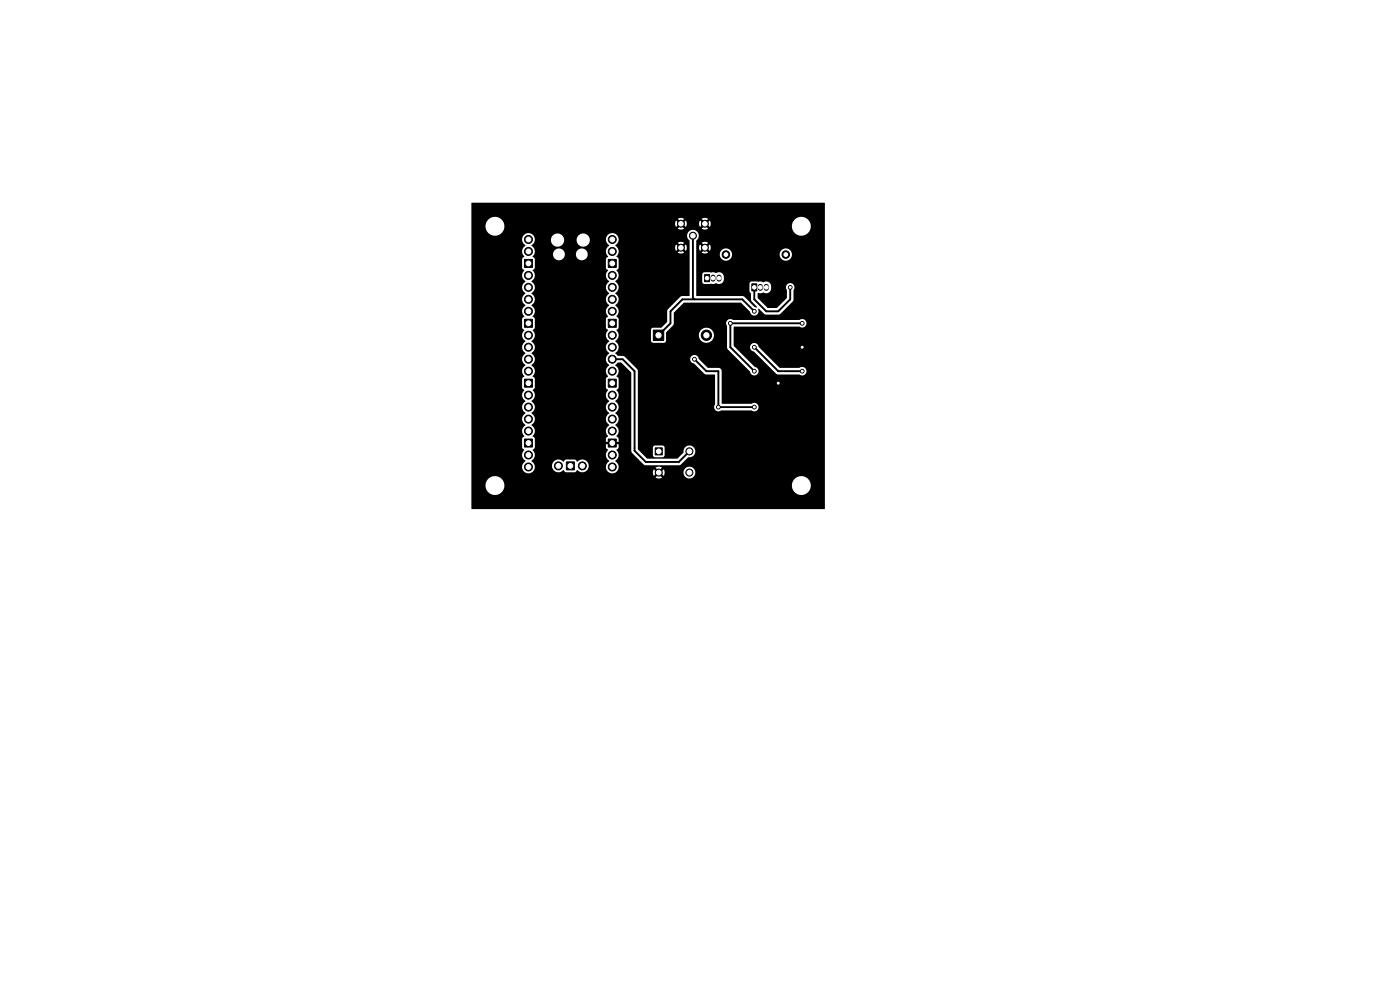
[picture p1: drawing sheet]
<svg xmlns="http://www.w3.org/2000/svg" width="297mm" height="210mm" viewBox="0 0 297 210" stroke-linecap="round" stroke-linejoin="round" font-family="sans-serif">
<g fill="#000" stroke="#000" stroke-width=".21">
<path d="M111.3 55h1.7v1.7h-1.7zM129 55h1.7v1.7h-1.7zM149.5 58.3h1v1.4h-1zM111.3 67.7h1.7v1.7h-1.7zM129 67.7h1.7v1.7h-1.7zM138.6 70h2.2v2.2h-2.2zM159.5 60.2h1v1.5h-1zM111.3 80.4h1.7v1.7h-1.7zM111.3 93.1h1.7v1.7h-1.7zM120.1 98h1.7v1.7h-1.7zM129 93.1h1.7v1.7h-1.7zM129 80.4h1.7v1.7h-1.7z"/>
<path d="M139 95h1.5v1.5h-1.5z"/>
<circle cx="112.1" cy="53.3" r=".85"/>
<circle cx="112.1" cy="50.8" r=".85"/>
<circle cx="112.1" cy="58.4" r=".85"/>
<circle cx="129.9" cy="58.4" r=".85"/>
<circle cx="129.9" cy="50.8" r=".85"/>
<circle cx="129.9" cy="53.3" r=".85"/>
<circle cx="144.5" cy="52.5" r=".74"/>
<circle cx="144.5" cy="47.5" r=".74"/>
<circle cx="147" cy="50" r=".74"/>
<circle cx="149.5" cy="47.5" r=".74"/>
<circle cx="149.5" cy="52.5" r=".74"/>
<circle cx="154" cy="54" r=".8"/>
<circle cx="166.7" cy="54" r=".8"/>
<circle cx="112.1" cy="73.7" r=".85"/>
<circle cx="112.1" cy="78.7" r=".85"/>
<circle cx="112.1" cy="63.5" r=".85"/>
<circle cx="112.1" cy="71.1" r=".85"/>
<circle cx="112.1" cy="76.2" r=".85"/>
<circle cx="112.1" cy="61" r=".85"/>
<circle cx="112.1" cy="66" r=".85"/>
<circle cx="129.9" cy="71.1" r=".85"/>
<circle cx="129.9" cy="73.7" r=".85"/>
<circle cx="129.9" cy="78.7" r=".85"/>
<circle cx="129.9" cy="76.2" r=".85"/>
<circle cx="129.9" cy="66" r=".85"/>
<circle cx="129.9" cy="63.5" r=".85"/>
<circle cx="129.9" cy="61" r=".85"/>
<circle cx="147.3" cy="76.2" r=".4"/>
<circle cx="149.9" cy="71.1" r="1.1"/>
<circle cx="154.9" cy="68.6" r=".4"/>
<circle cx="160" cy="73.7" r=".4"/>
<circle cx="160" cy="66" r=".4"/>
<circle cx="160" cy="78.7" r=".4"/>
<circle cx="167.6" cy="61" r=".4"/>
<circle cx="170.2" cy="68.6" r=".4"/>
<circle cx="170.2" cy="73.7" r=".4"/>
<circle cx="170.2" cy="78.7" r=".4"/>
<circle cx="112.1" cy="83.8" r=".85"/>
<circle cx="112.1" cy="91.4" r=".85"/>
<circle cx="112.1" cy="96.5" r=".85"/>
<circle cx="112.1" cy="88.9" r=".85"/>
<circle cx="112.1" cy="99.1" r=".85"/>
<circle cx="112.1" cy="86.4" r=".85"/>
<circle cx="118.5" cy="98.8" r=".85"/>
<circle cx="123.5" cy="98.8" r=".85"/>
<circle cx="129.9" cy="91.4" r=".85"/>
<circle cx="129.9" cy="96.5" r=".85"/>
<circle cx="129.9" cy="83.8" r=".85"/>
<circle cx="129.9" cy="86.4" r=".85"/>
<circle cx="129.9" cy="99.1" r=".85"/>
<circle cx="129.9" cy="88.9" r=".85"/>
<circle cx="146.3" cy="95.7" r=".75"/>
<circle cx="152.4" cy="86.4" r=".4"/>
<circle cx="160" cy="86.4" r=".4"/>
<circle cx="165.1" cy="81.3" r=".4"/>
<circle cx="139.7" cy="100.2" r=".75"/>
<circle cx="146.3" cy="100.2" r=".75"/>
</g>
<path d="M151.3 58.8v.4M152.5 58.8v.4M161.3 60.7v.5M162.6 60.7v.5" fill="none" stroke="#000" stroke-width="1.1"/>
<path d="M147 50v13.2l.3 .3M129.9 76.2h2.2l2.5 2.5v16.9l2.4 2.4h7l2.2-2.2M147.3 76.2l2.6 2.5h2.5v7.7h7.6M160 73.7l5.1 5h5.1M160 61v2.5l2.6 2.5h2.5l2.5-2.5v-2.5M160 66l-2.5-2.5h-12.7l-2.6 2.5v2.6l-2.5 2.5M170.2 73.7l2.5 2.5v2.5l-2.5 2.6h-5.1M170.2 68.6h-15.3v5.1l5.1 5" fill="none" stroke="#000" stroke-width=".4"/>
<path d="M147 50l.3 .3" fill="none" stroke="#000" stroke-width=".25"/>
<path d="M100 43.1l74.9-.1 .1 .1-.1 64.9h-74.8l-.1-5h3a2.01 2.01 0 0 0 2 2 2.01 2.01 0 0 0 2-2h61v.3a2.01 2.01 0 0 0 3.2 1.3 2.01 2.01 0 0 0-.3-3.4 2.01 2.01 0 0 0-2.9 1.8h-61v-.3a2.01 2.01 0 0 0-2.1-1.7 2.01 2.01 0 0 0-1.9 2h-3v-3.9h10.8v.2a1.36 1.36 0 0 0 1.5 1.1 1.36 1.36 0 0 0 1.1-1.6h3.7v.3a1.43 1.43 0 0 0 1.1 1 1.43 1.43 0 0 0 1.4-.4l.4 .5h1.9l.6-.5a1.4 1.4 0 0 0 1.4 .4 1.4 1.4 0 0 0 1-1h3.6l.1 .2a1.35 1.35 0 0 0 1.9 .9h8l.2 .7 .6-.5 .3 .3-.5 .6a1.23 1.23 0 0 0 1.3 0l-.5-.6 .3-.3 .6 .5 .2-.7h4a1.25 1.25 0 0 0 1.8 1.2 1.25 1.25 0 0 0 .2-2.2 1.25 1.25 0 0 0-2 .8v.2h-4l-.2-.6-.6 .5-.3-.3 .5-.6-.6-.2-.7 .2 .5 .6-.3 .3-.6-.5-.2 .6h-7.9a1.45 1.45 0 0 0-.1-2.4 1.5 1.5 0 0 0 .3-2.4l.4-.5v-.7h-.9v-.5h.9v-.8l-.4-.3a1.6 1.6 0 0 0-.3-2.5 1.48 1.48 0 0 0 0-2.5 1.48 1.48 0 0 0 0-2.5 1.5 1.5 0 0 0 .3-2.4l.4-.5v-1.9l-.4-.4a1.6 1.6 0 0 0-.3-2.5l.6-.5h.7l2.1 2.2v16.6l.2 .4 2.4 2.4 .5 .2h7.2l1.8-1.7a1.27 1.27 0 0 0 1.5-1.2 1.27 1.27 0 0 0-1.4-1.3 1.27 1.27 0 0 0-1.1 1.5l-1.3 1.3h-6.4l-.8-.8h2l.1 .4 .4 .1 1.7-.1 .3-.4-.1-1.7-.4-.3-1.7 .1-.3 .3v1.6h-2l-1.1-1.1-.1-16.7-.2-.4-2-2.1h13.3a.96 .96 0 0 0 .9 .9l2.2 2.3 2.2 .1v6.2a.93 .93 0 0 0 .1 1.3 .93 .93 0 0 0 1.2 .1h6.5a.91 .91 0 0 0 1.2-.2 .91 .91 0 0 0-.1-1.2 .91 .91 0 0 0-1.2 0l-6.2-.1-.2-7.2-.5-.4h-2.4l-1.9-1.9a.92 .92 0 0 0-.9-.8 .92 .92 0 0 0-.9 .9h-13.3l-.7-.6-1.4-.1-.5-.5a1.55 1.55 0 0 0 0-2.6l7.6-.1 .4 .4h2.3l.5-.4v-1.2h7a1.61 1.61 0 0 0 2.3 1.5 1.61 1.61 0 0 0 .2-2.8 1.61 1.61 0 0 0-2.5 1.1v.2h-7v-.5l1.5-1.6 .1-.4h11.1l.2 .6 .1 4.8 4.8 4.8a.92 .92 0 0 0 .9 .8 .92 .92 0 0 0 .9-.8 .92 .92 0 0 0-.8-1l-4.2-4.1h3.2a.96 .96 0 0 0 .9 .9l4.8 4.8h4.8a.92 .92 0 0 0 1.2 0 .92 .92 0 0 0 0-1.3 .92 .92 0 0 0-1.2-.1h-4.2l-4.5-4.4a.92 .92 0 0 0-.9-.8 .92 .92 0 0 0-.9 .9h-3.2l-.2-.3v-4.1h13.9a.91 .91 0 0 0 1.3-.2 .91 .91 0 0 0-.1-1.2 .91 .91 0 0 0-1.2 0l-14.2-.1a.91 .91 0 0 0-1.4 .8h-11.1v-2.2l2.2-2.2h12l2 2a.93 .93 0 0 0 1.3 .7 .93 .93 0 0 0 .4-1.4h.2l1.4 1.2h3l2.8-2.8 .2-2.4a.91 .91 0 0 0-.2-1.2 .91 .91 0 0 0-1.2 0 .91 .91 0 0 0-.1 1.3v1.6l-2.1 2.1h-2l-2-2.1-.1-1 1.3-.2a1.03 1.03 0 0 0 1.6-.8v-.7a1.1 1.1 0 0 0-1.7-.6l-.6-.2h-1.9l-.4 .4v1.7l.3 .5v1.4l1.3 1.3-.1 .2-.4-.1-2.5-2.3-9.9-.1v-2.9h1.3l.1 .3 .3 .2h1.9l.5-.2a1.11 1.11 0 0 0 1.8-.8v-.7a1.1 1.1 0 0 0-1.8-.7l-.5-.2-2.1 .1-.2 .3v1.7h-1.3v-5.8h5a1.31 1.31 0 0 0 1.3 1.3 1.31 1.31 0 0 0 1.3-1.3h10.1v.2a1.31 1.31 0 0 0 2.1 .8 1.31 1.31 0 0 0-.2-2.2 1.31 1.31 0 0 0-1.9 1.2l-10.1-.1a1.3 1.3 0 0 0-1.4-1.2 1.3 1.3 0 0 0-1.2 1.3h-5v-1.5h.6l.2 .7 .6-.5 .3 .3-.5 .6a1.21 1.21 0 0 0 1.3 0l-.5-.6 .3-.3 .6 .5 .1-.2 .1-.7-.2-.4-.6 .5-.3-.3 .5-.6a1.22 1.22 0 0 0-1.3 0l.5 .6-.3 .3-.6-.5-.2 .6h-.6v-1.5a1.26 1.26 0 0 0 .2-1.9 1.26 1.26 0 0 0-1.9 .1 1.26 1.26 0 0 0 .3 1.9v11.6l-1.9 .2-2.7 2.7-.2 .4v2.3l-1.2 1.2h-1.8l-.3 .3-.1 2.5h-7.5a1.45 1.45 0 0 0 .2-2.3l.4-.5v-1.9l-.4-.4a1.6 1.6 0 0 0-.3-2.5 1.48 1.48 0 0 0 0-2.5 1.48 1.48 0 0 0 0-2.5 1.5 1.5 0 0 0 .3-2.4l.4-.5v-1.9l-.4-.6a1.34 1.34 0 0 0 .2-1.8h12.2l.2 .7 .6-.5 .3 .3-.5 .6a1.21 1.21 0 0 0 1.3 0l-.5-.6 .3-.3 .6 .5 .1-.2 .1-.7-.2-.4-.6 .5-.3-.3 .5-.6a1.22 1.22 0 0 0-1.3 0l.5 .6-.3 .3-.6-.5-.2 .6h-12.2l-.5-.4a1.41 1.41 0 0 0 .7-1.8 1.41 1.41 0 0 0-1.8-.8 1.44 1.44 0 0 0-.9 1.3 1.44 1.44 0 0 0 .8 1.3 1.5 1.5 0 0 0-.3 2.4l-.5 .5v1.8l.5 .6a1.46 1.46 0 0 0 .3 2.3 1.48 1.48 0 0 0 0 2.6 1.48 1.48 0 0 0 0 2.5 1.5 1.5 0 0 0-.3 2.4l-.5 .4v1.9l.5 .5a1.51 1.51 0 0 0 .3 2.4 1.48 1.48 0 0 0 0 2.6 1.48 1.48 0 0 0 0 2.5 1.5 1.5 0 0 0-.3 2.4l-.5 .5v1.8l.5 .5a1.6 1.6 0 0 0 .3 2.4 1.48 1.48 0 0 0 0 2.6 1.48 1.48 0 0 0 0 2.5 1.5 1.5 0 0 0-.3 2.4l-.5 .5v.6h.9v.5h-.9l.1 .9 .4 .3a1.6 1.6 0 0 0 .3 2.4 1.58 1.58 0 0 0-.8 1.3h-3.6v-.3a1.41 1.41 0 0 0-.9-1.3 1.41 1.41 0 0 0-1.6 .4l-.5-.4h-1.9l-.4 .4a1.46 1.46 0 0 0-1.5-.3 1.46 1.46 0 0 0-1 1.2h-3.7l-.1-.4-.5-.6a1.58 1.58 0 0 0 .2-2.4l.5-.5v-1.9l-.5-.6a1.46 1.46 0 0 0-.3-2.3 1.48 1.48 0 0 0 0-2.5 1.48 1.48 0 0 0 0-2.5 1.5 1.5 0 0 0 .3-2.4l.5-.5v-1.9l-.5-.4a1.6 1.6 0 0 0-.3-2.5 1.48 1.48 0 0 0 0-2.5 1.48 1.48 0 0 0 0-2.5 1.5 1.5 0 0 0 .3-2.4l.5-.5v-1.9l-.5-.4a1.6 1.6 0 0 0-.3-2.5 1.48 1.48 0 0 0 0-2.5 1.48 1.48 0 0 0 0-2.5 1.5 1.5 0 0 0 .3-2.4l.5-.5v-1.9l-.5-.5 .3-.4h4l.4 .8 .9 .4 .8-.3 .3-.3 .1-.6h2.4l.1 .5 .3 .4 .5 .3h.5l.8-.4 .3-.8-.4-.9-.9-.4-.8 .3-.3 .4-.1 .6h-2.4l-.3-.9-.9-.4-.9 .3-.2 .4-.2 .6h-4l.1-.2a1.58 1.58 0 0 0-.7-1.8l.6-.5 .2-.6h3.4l.1 .7 .3 .3 .9 .4h.5l.5-.3 .4-.5 .1-.6h2.6l.2 .7 .3 .3 .4 .3 .6 .1 1-.4 .3-1-.1-.6-.3-.4-.9-.4-.5 .1-.5 .3-.4 .5-.1 .5h-2.6l-.2-.6-.3-.4-.8-.4-.6 .1-.5 .3-.3 .5-.1 .5h-3.4v-.1a1.39 1.39 0 0 0-2.2-1.1 1.39 1.39 0 0 0 .2 2.4 1.5 1.5 0 0 0-.3 2.4l-.4 .5v1.8l.4 .6a1.46 1.46 0 0 0 .3 2.3 1.48 1.48 0 0 0 0 2.6 1.48 1.48 0 0 0 0 2.5 1.5 1.5 0 0 0-.3 2.4l-.4 .4v1.9l.4 .5a1.51 1.51 0 0 0 .3 2.4 1.48 1.48 0 0 0 0 2.6 1.48 1.48 0 0 0 0 2.5 1.5 1.5 0 0 0-.3 2.4l-.4 .5v1.8l.4 .5a1.6 1.6 0 0 0 .3 2.4 1.48 1.48 0 0 0 0 2.6 1.48 1.48 0 0 0 0 2.5 1.5 1.5 0 0 0-.3 2.4l-.4 .5v1.8l.4 .5a1.6 1.6 0 0 0 .3 2.4 1.58 1.58 0 0 0-.7 1.3h-10.8v-51.1h3v.3a2 2 0 0 0 2.4 1.7 2 2 0 0 0 1.5-2.5h36.3l.2 .6 .6-.5 .3 .3-.5 .6a1.21 1.21 0 0 0 1.3 0l-.5-.6 .3-.3 .6 .5 .2-.6h2.6l.2 .6 .6-.5 .3 .3-.5 .6a1.23 1.23 0 0 0 1.3 0l-.5-.6 .3-.3 .6 .5 .1-.1h17.3a2.01 2.01 0 0 0 2.9 1.8 2.01 2.01 0 0 0 .3-3.4 2.01 2.01 0 0 0-3.2 1.3v.3h-17.3l.1-.5-.2-.7-.6 .5-.3-.3 .5-.6a1.22 1.22 0 0 0-1.3 0l.5 .6-.3 .3-.6-.5-.2 .7h-2.6l-.2-.7-.6 .5-.3-.3 .5-.6a1.22 1.22 0 0 0-1.3 0l.5 .6-.3 .3-.6-.5-.2 .7h-36.3a2.01 2.01 0 0 0-2.2-1.5 2.01 2.01 0 0 0-1.7 2h-3z" fill="#000"/>
<g fill="#fff" stroke="#fff" stroke-width=".21">
<circle cx="147.3" cy="76.2" r=".2"/>
<circle cx="167.6" cy="61" r=".2"/>
<circle cx="160" cy="86.4" r=".2"/>
<circle cx="152.4" cy="86.4" r=".2"/>
<circle cx="160" cy="66" r=".2"/>
<circle cx="160" cy="73.7" r=".2"/>
<circle cx="170.2" cy="78.7" r=".2"/>
<circle cx="170.2" cy="73.7" r=".2"/>
<circle cx="165.1" cy="81.3" r=".2"/>
<circle cx="160" cy="78.7" r=".2"/>
<circle cx="154.9" cy="68.6" r=".2"/>
<circle cx="170.2" cy="68.6" r=".2"/>
<circle cx="139.7" cy="95.8" r=".49"/>
<circle cx="146.3" cy="95.8" r=".49"/>
<circle cx="139.7" cy="100.2" r=".49"/>
<circle cx="146.3" cy="100.2" r=".49"/>
<circle cx="170" cy="103" r="1.75"/>
<circle cx="170" cy="48" r="1.75"/>
<circle cx="105" cy="48" r="1.75"/>
<circle cx="105" cy="103" r="1.75"/>
<circle cx="118.3" cy="50.9" r=".9"/>
<circle cx="118.6" cy="54" r=".75"/>
<circle cx="123.4" cy="54" r=".75"/>
<circle cx="123.7" cy="50.9" r=".9"/>
<circle cx="112.1" cy="50.8" r=".51"/>
<circle cx="112.1" cy="53.3" r=".51"/>
<circle cx="112.1" cy="55.9" r=".51"/>
<circle cx="112.1" cy="58.4" r=".51"/>
<circle cx="112.1" cy="61" r=".51"/>
<circle cx="112.1" cy="63.5" r=".51"/>
<circle cx="112.1" cy="66" r=".51"/>
<circle cx="112.1" cy="68.6" r=".51"/>
<circle cx="112.1" cy="71.1" r=".51"/>
<circle cx="112.1" cy="73.7" r=".51"/>
<circle cx="112.1" cy="76.2" r=".51"/>
<circle cx="112.1" cy="78.7" r=".51"/>
<circle cx="112.1" cy="81.3" r=".51"/>
<circle cx="112.1" cy="83.8" r=".51"/>
<circle cx="112.1" cy="86.4" r=".51"/>
<circle cx="112.1" cy="88.9" r=".51"/>
<circle cx="112.1" cy="91.4" r=".51"/>
<circle cx="112.1" cy="94" r=".51"/>
<circle cx="112.1" cy="96.5" r=".51"/>
<circle cx="112.1" cy="99.1" r=".51"/>
<circle cx="129.9" cy="99.1" r=".51"/>
<circle cx="129.9" cy="96.5" r=".51"/>
<circle cx="129.9" cy="94" r=".51"/>
<circle cx="129.9" cy="91.4" r=".51"/>
<circle cx="129.9" cy="88.9" r=".51"/>
<circle cx="129.9" cy="86.4" r=".51"/>
<circle cx="129.9" cy="83.8" r=".51"/>
<circle cx="129.9" cy="81.3" r=".51"/>
<circle cx="129.9" cy="78.7" r=".51"/>
<circle cx="129.9" cy="76.2" r=".51"/>
<circle cx="129.9" cy="73.7" r=".51"/>
<circle cx="129.9" cy="71.1" r=".51"/>
<circle cx="129.9" cy="68.6" r=".51"/>
<circle cx="129.9" cy="66" r=".51"/>
<circle cx="129.9" cy="63.5" r=".51"/>
<circle cx="129.9" cy="61" r=".51"/>
<circle cx="129.9" cy="58.4" r=".51"/>
<circle cx="129.9" cy="55.9" r=".51"/>
<circle cx="129.9" cy="53.3" r=".51"/>
<circle cx="129.9" cy="50.8" r=".51"/>
<circle cx="118.5" cy="98.8" r=".51"/>
<circle cx="121" cy="98.8" r=".51"/>
<circle cx="123.5" cy="98.8" r=".51"/>
<circle cx="149.5" cy="47.5" r=".48"/>
<circle cx="149.5" cy="52.5" r=".48"/>
<circle cx="144.5" cy="52.5" r=".48"/>
<circle cx="144.5" cy="47.5" r=".48"/>
<circle cx="147" cy="50" r=".48"/>
<circle cx="162.6" cy="61" r=".37"/>
<circle cx="161.3" cy="61" r=".37"/>
<circle cx="160" cy="61" r=".37"/>
<circle cx="150" cy="59" r=".37"/>
<circle cx="151.3" cy="59" r=".37"/>
<circle cx="152.5" cy="59" r=".37"/>
<circle cx="139.7" cy="71.1" r=".55"/>
<circle cx="149.9" cy="71.1" r=".55"/>
<circle cx="154" cy="54" r=".4"/>
<circle cx="166.7" cy="54" r=".4"/>
</g>
</svg>
